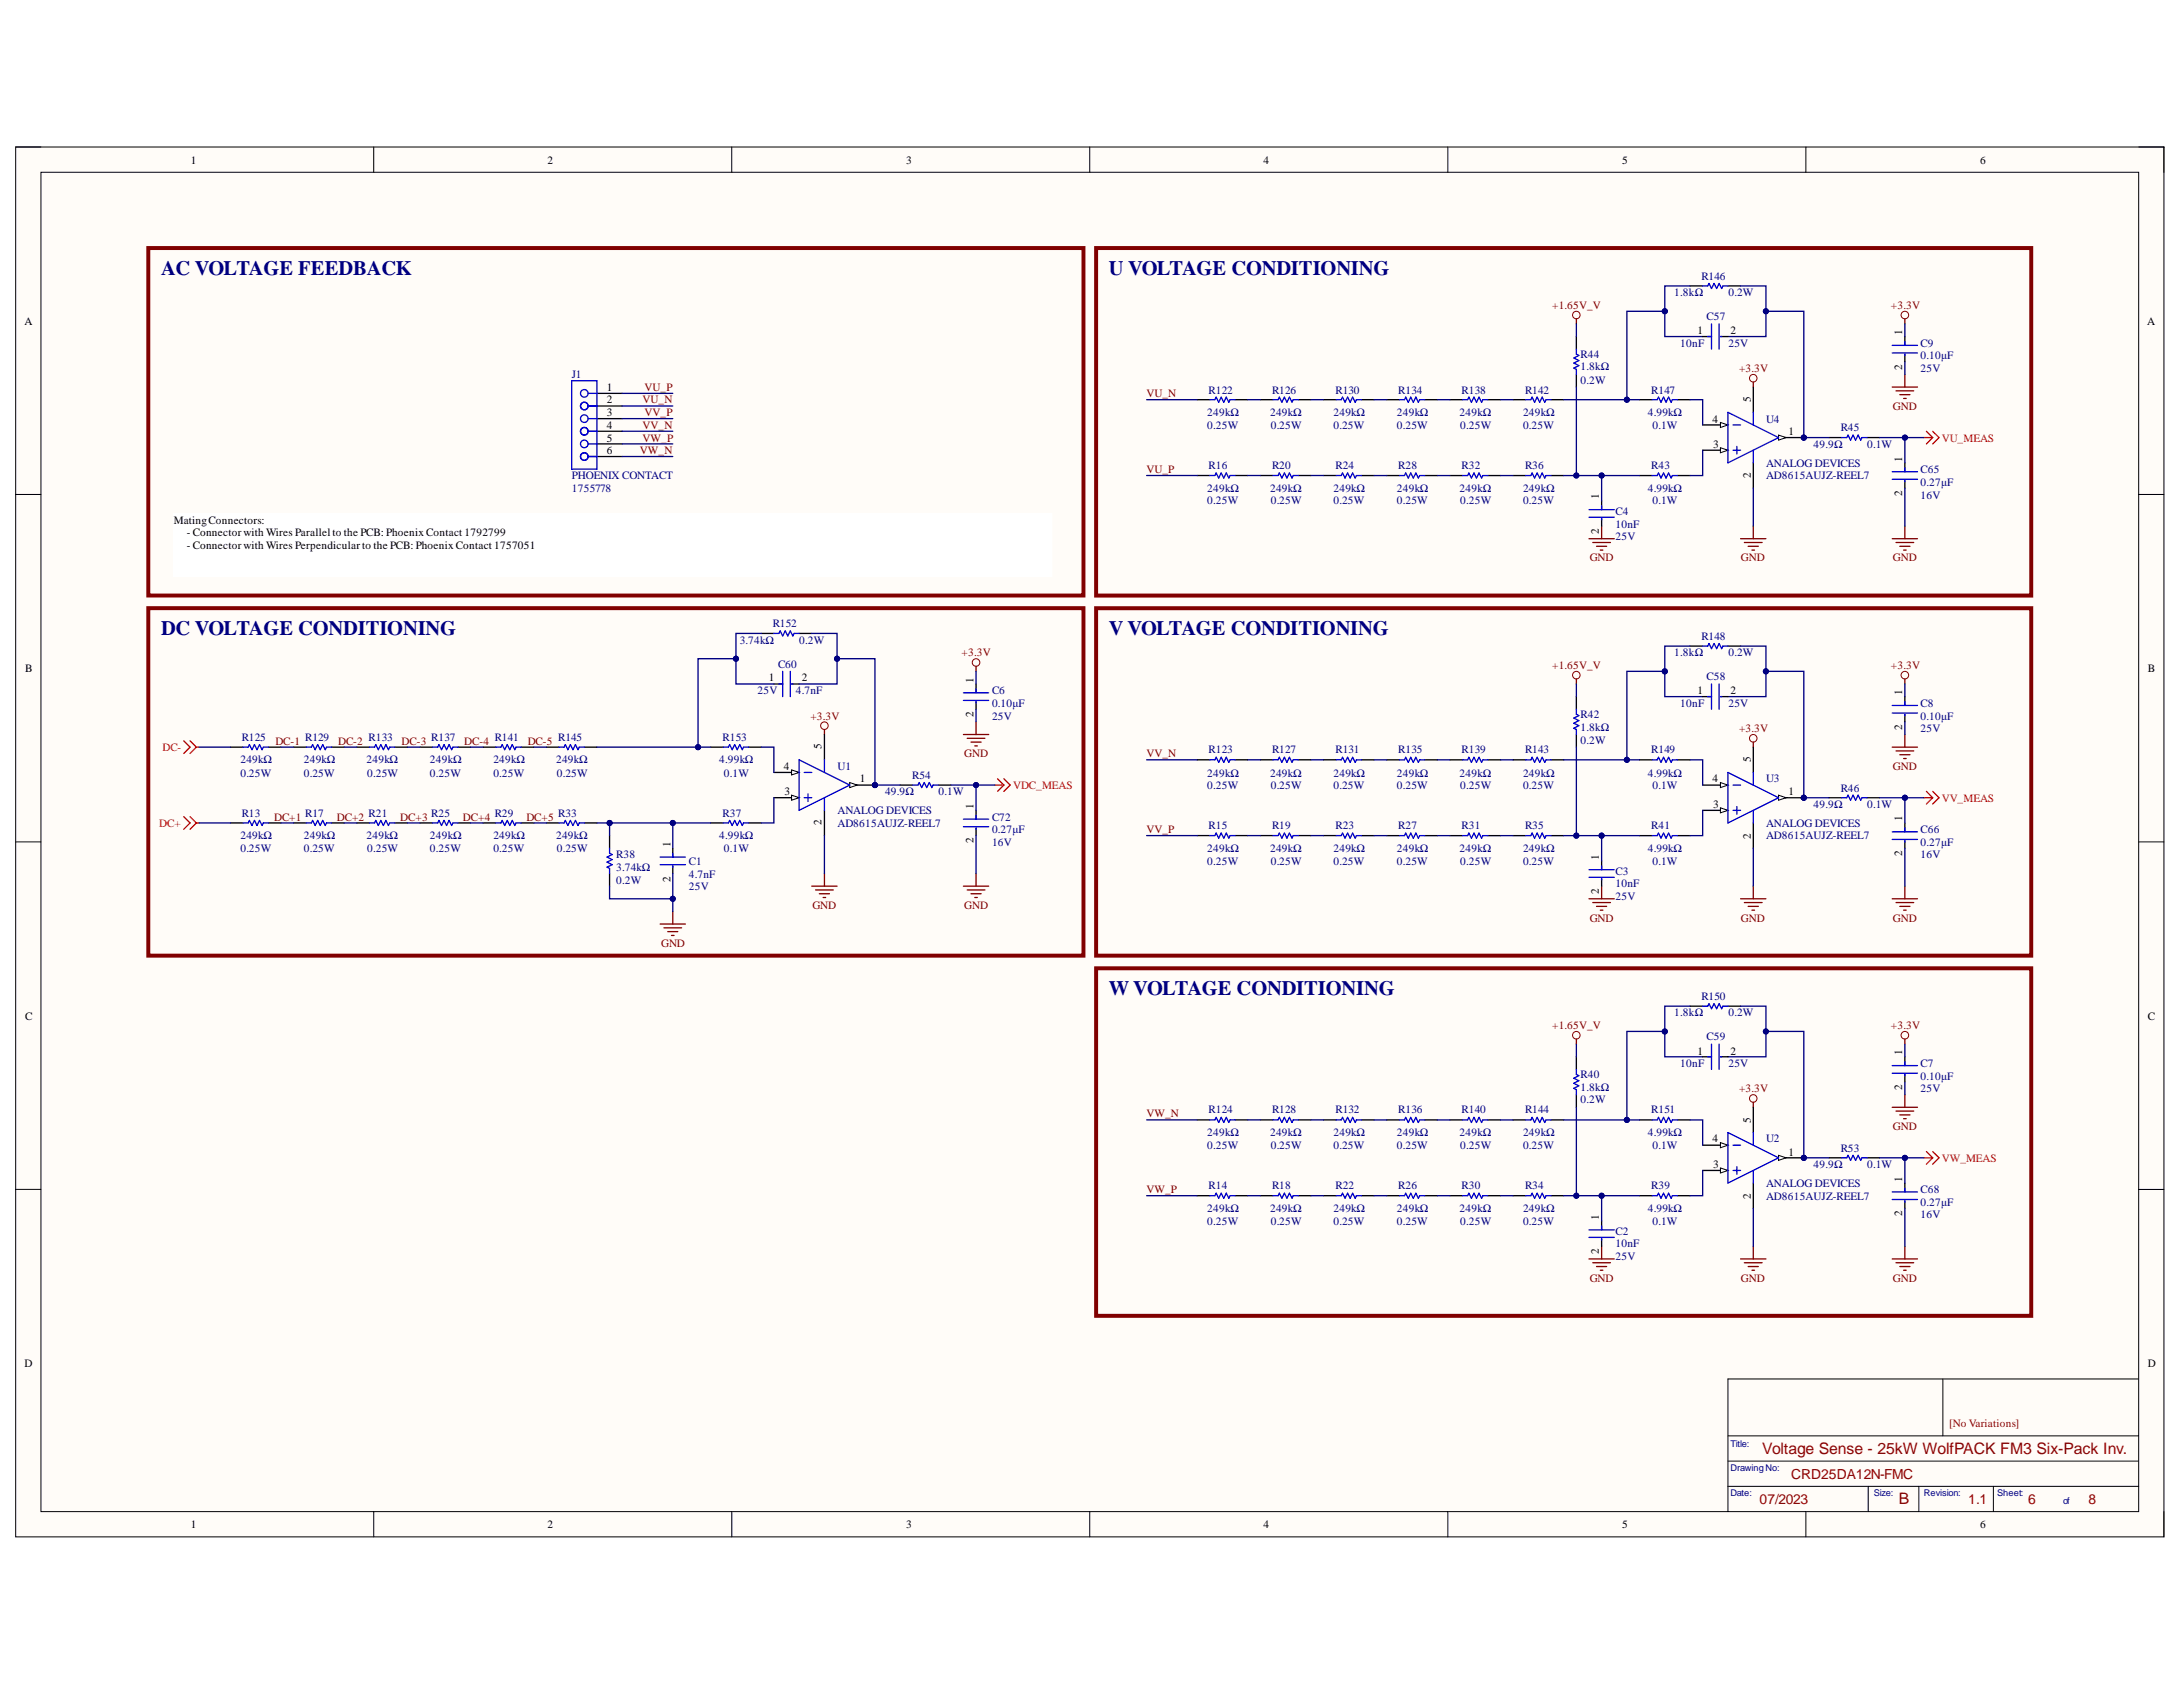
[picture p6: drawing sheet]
<svg xmlns="http://www.w3.org/2000/svg" width="279mm" height="216mm" viewBox="0 0 279 216" stroke-linecap="round" stroke-linejoin="round" font-family="sans-serif">
<defs><g id="words">
<g font-size="2.6" fill="#000080">
<text x="20.6" y="35.2">AC VOLTAGE FEEDBACK</text>
<text x="141.9" y="35.2">U VOLTAGE CONDITIONING</text>
<text x="20.6" y="81.3">DC VOLTAGE CONDITIONING</text>
<text x="141.9" y="81.3">V VOLTAGE CONDITIONING</text>
<text x="141.9" y="127.4">W VOLTAGE CONDITIONING</text>
</g>
<g font-size="2" fill="#980000">
<text x="225.5" y="186.1">Voltage Sense - 25kW WolfPACK FM3 Six-Pack Inv.</text>
<text x="243" y="192.5">B</text>
</g>
<g font-size="1.8" fill="#980000">
<text x="229.3" y="189.2">CRD25DA12N-FMC</text>
<text x="225.2" y="192.4">07/2023</text>
<text x="251.9" y="192.4">1.1</text>
<text x="259.6" y="192.4">6</text>
<text x="267.3" y="192.4">8</text>
</g>
<g font-size="1.4">
<text x="24.4" y="20.9">1</text>
<text x="70.1" y="20.9">2</text>
<text x="116" y="20.9">3</text>
<text x="161.7" y="20.9">4</text>
<text x="207.6" y="20.9">5</text>
<text x="253.4" y="20.9">6</text>
<text x="3.1" y="41.6">A</text>
<text x="274.8" y="41.6">A</text>
<text x="217.2" y="42.8">1</text>
<text x="221.5" y="42.8">2</text>
<text x="243.5" y="47.3" transform="rotate(-90 243.5 47.3)">2</text>
<text x="243.5" y="42.9" transform="rotate(-90 243.5 42.9)">1</text>
<text x="77.7" y="50">1</text>
<text x="77.7" y="51.6">2</text>
<text x="77.7" y="53.2">3</text>
<text x="224.1" y="51.5" transform="rotate(-90 224.1 51.5)">5</text>
<text x="77.7" y="54.8">4</text>
<text x="77.7" y="56.5">5</text>
<text x="77.7" y="58.1">6</text>
<text x="219.2" y="54.1">4</text>
<text x="219.3" y="57.3">3</text>
<text x="228.9" y="55.7">1</text>
<text x="243.5" y="59.1" transform="rotate(-90 243.5 59.1)">1</text>
<text x="204.7" y="63.9" transform="rotate(-90 204.7 63.9)">1</text>
<text x="224.1" y="61.2" transform="rotate(-90 224.1 61.2)">2</text>
<text x="243.5" y="63.5" transform="rotate(-90 243.5 63.5)">2</text>
<text x="22.2" y="67">MatingConnectors:</text>
<text x="23.9" y="68.6">- Connector with Wires Parallel to the PCB: Phoenix Contact 1792799</text>
<text x="23.9" y="70.2">- Connector with Wires Perpendicular to the PCB: Phoenix Contact 1757051</text>
<text x="204.7" y="68.3" transform="rotate(-90 204.7 68.3)">2</text>
<text x="3.2" y="86">B</text>
<text x="98.4" y="87.2">1</text>
<text x="102.6" y="87.2">2</text>
<text x="124.6" y="87.4" transform="rotate(-90 124.6 87.4)">1</text>
<text x="217.2" y="88.8">1</text>
<text x="221.5" y="88.8">2</text>
<text x="243.5" y="89" transform="rotate(-90 243.5 89)">1</text>
<text x="274.9" y="86">B</text>
<text x="105.2" y="95.9" transform="rotate(-90 105.2 95.9)">5</text>
<text x="124.6" y="91.8" transform="rotate(-90 124.6 91.8)">2</text>
<text x="243.5" y="93.4" transform="rotate(-90 243.5 93.4)">2</text>
<text x="100.3" y="98.5">4</text>
<text x="100.4" y="101.7">3</text>
<text x="110.1" y="100.1">1</text>
<text x="219.2" y="100.1">4</text>
<text x="224.1" y="97.5" transform="rotate(-90 224.1 97.5)">5</text>
<text x="228.9" y="101.7">1</text>
<text x="105.2" y="105.6" transform="rotate(-90 105.2 105.6)">2</text>
<text x="124.6" y="107.9" transform="rotate(-90 124.6 107.9)">2</text>
<text x="124.6" y="103.5" transform="rotate(-90 124.6 103.5)">1</text>
<text x="219.3" y="103.4">3</text>
<text x="224.1" y="107.3" transform="rotate(-90 224.1 107.3)">2</text>
<text x="243.5" y="105.1" transform="rotate(-90 243.5 105.1)">1</text>
<text x="85.8" y="112.8" transform="rotate(-90 85.8 112.8)">2</text>
<text x="85.8" y="108.4" transform="rotate(-90 85.8 108.4)">1</text>
<text x="204.7" y="110" transform="rotate(-90 204.7 110)">1</text>
<text x="243.5" y="109.5" transform="rotate(-90 243.5 109.5)">2</text>
<text x="204.7" y="114.4" transform="rotate(-90 204.7 114.4)">2</text>
<text x="3.2" y="130.5">C</text>
<text x="274.9" y="130.5">C</text>
<text x="217.2" y="135">1</text>
<text x="221.5" y="135">2</text>
<text x="243.5" y="135" transform="rotate(-90 243.5 135)">1</text>
<text x="224.1" y="143.7" transform="rotate(-90 224.1 143.7)">5</text>
<text x="243.5" y="139.4" transform="rotate(-90 243.5 139.4)">2</text>
<text x="219.2" y="146.2">4</text>
<text x="219.3" y="149.5">3</text>
<text x="228.9" y="147.9">1</text>
<text x="224.1" y="153.4" transform="rotate(-90 224.1 153.4)">2</text>
<text x="243.5" y="155.7" transform="rotate(-90 243.5 155.7)">2</text>
<text x="243.5" y="151.3" transform="rotate(-90 243.5 151.3)">1</text>
<text x="204.7" y="160.5" transform="rotate(-90 204.7 160.5)">2</text>
<text x="204.7" y="156.1" transform="rotate(-90 204.7 156.1)">1</text>
<text x="3.1" y="174.9">D</text>
<text x="274.9" y="174.9">D</text>
<text x="24.4" y="195.6">1</text>
<text x="70.1" y="195.6">2</text>
<text x="116" y="195.6">3</text>
<text x="161.7" y="195.6">4</text>
<text x="207.6" y="195.6">5</text>
<text x="253.4" y="195.6">6</text>
</g>
<g font-size="1.4" fill="#000080">
<text x="217.8" y="35.8">R146</text>
<text x="214.3" y="37.9">1.8kΩ</text>
<text x="218.4" y="41">C57</text>
<text x="221.2" y="37.9">0.2W</text>
<text x="202.3" y="47.4">1.8kΩ</text>
<text x="202.3" y="45.8">R44</text>
<text x="215.1" y="44.4">10nF</text>
<text x="221.2" y="44.4">25V</text>
<text x="245.8" y="47.6">25V</text>
<text x="245.8" y="46">0.10μF</text>
<text x="245.8" y="44.4">C9</text>
<text x="73.2" y="48.4">J1</text>
<text x="154.5" y="53.2">249kΩ</text>
<text x="154.7" y="50.4">R122</text>
<text x="162.6" y="53.2">249kΩ</text>
<text x="162.8" y="50.4">R126</text>
<text x="170.7" y="53.2">249kΩ</text>
<text x="170.9" y="50.4">R130</text>
<text x="178.8" y="53.2">249kΩ</text>
<text x="179" y="50.4">R134</text>
<text x="186.8" y="53.2">249kΩ</text>
<text x="187.1" y="50.4">R138</text>
<text x="194.9" y="53.2">249kΩ</text>
<text x="195.2" y="50.4">R142</text>
<text x="202.3" y="49.1">0.2W</text>
<text x="210.9" y="53.2">4.99kΩ</text>
<text x="211.3" y="50.4">R147</text>
<text x="154.5" y="54.8">0.25W</text>
<text x="162.6" y="54.8">0.25W</text>
<text x="170.7" y="54.8">0.25W</text>
<text x="178.8" y="54.8">0.25W</text>
<text x="186.9" y="54.8">0.25W</text>
<text x="194.9" y="54.8">0.25W</text>
<text x="211.5" y="54.8">0.1W</text>
<text x="226" y="59.7">ANALOG DEVICES</text>
<text x="226" y="54.1">U4</text>
<text x="232.1" y="57.3">49.9Ω</text>
<text x="235.6" y="55.2">R45</text>
<text x="239" y="57.3">0.1W</text>
<text x="73.2" y="61.3">PHOENIX CONTACT</text>
<text x="73.2" y="63">1755778</text>
<text x="154.5" y="63">249kΩ</text>
<text x="154.5" y="64.6">0.25W</text>
<text x="154.7" y="60.1">R16</text>
<text x="162.6" y="63">249kΩ</text>
<text x="162.6" y="64.6">0.25W</text>
<text x="162.8" y="60.1">R20</text>
<text x="170.7" y="63">249kΩ</text>
<text x="170.7" y="64.6">0.25W</text>
<text x="170.9" y="60.1">R24</text>
<text x="178.8" y="63">249kΩ</text>
<text x="178.8" y="64.6">0.25W</text>
<text x="179" y="60.1">R28</text>
<text x="186.8" y="63">249kΩ</text>
<text x="186.9" y="64.6">0.25W</text>
<text x="187.1" y="60.1">R32</text>
<text x="194.9" y="63">249kΩ</text>
<text x="194.9" y="64.6">0.25W</text>
<text x="195.2" y="60.1">R36</text>
<text x="206.8" y="65.9">C4</text>
<text x="210.9" y="63">4.99kΩ</text>
<text x="211.3" y="60.1">R43</text>
<text x="211.5" y="64.6">0.1W</text>
<text x="226" y="61.3">AD8615AUJZ-REEL7</text>
<text x="245.8" y="63.8">16V</text>
<text x="245.8" y="62.2">0.27μF</text>
<text x="245.8" y="60.5">C65</text>
<text x="206.8" y="67.5">10nF</text>
<text x="206.8" y="69.1">25V</text>
<text x="94.7" y="82.4">3.74kΩ</text>
<text x="98.9" y="80.3">R152</text>
<text x="102.3" y="82.4">0.2W</text>
<text x="214.3" y="84">1.8kΩ</text>
<text x="217.8" y="81.9">R148</text>
<text x="221.2" y="84">0.2W</text>
<text x="97" y="88.8">25V</text>
<text x="99.6" y="85.4">C60</text>
<text x="101.9" y="88.8">4.7nF</text>
<text x="127" y="88.8">C6</text>
<text x="218.4" y="87">C58</text>
<text x="30.9" y="94.8">R125</text>
<text x="39.1" y="94.8">R129</text>
<text x="47.2" y="94.8">R133</text>
<text x="55.2" y="94.8">R137</text>
<text x="63.3" y="94.8">R141</text>
<text x="71.4" y="94.8">R145</text>
<text x="92.5" y="94.8">R153</text>
<text x="127" y="92.1">25V</text>
<text x="127" y="90.4">0.10μF</text>
<text x="202.3" y="93.5">1.8kΩ</text>
<text x="202.3" y="95.2">0.2W</text>
<text x="202.3" y="91.9">R42</text>
<text x="215.1" y="90.4">10nF</text>
<text x="221.2" y="90.4">25V</text>
<text x="245.8" y="93.7">25V</text>
<text x="245.8" y="92.1">0.10μF</text>
<text x="245.8" y="90.4">C8</text>
<text x="30.8" y="97.7">249kΩ</text>
<text x="30.8" y="99.4">0.25W</text>
<text x="38.9" y="97.7">249kΩ</text>
<text x="38.9" y="99.4">0.25W</text>
<text x="46.9" y="97.7">249kΩ</text>
<text x="47" y="99.4">0.25W</text>
<text x="55" y="97.7">249kΩ</text>
<text x="55" y="99.4">0.25W</text>
<text x="63.1" y="97.7">249kΩ</text>
<text x="63.1" y="99.4">0.25W</text>
<text x="71.2" y="97.7">249kΩ</text>
<text x="71.3" y="99.4">0.25W</text>
<text x="92.1" y="97.7">4.99kΩ</text>
<text x="92.6" y="99.4">0.1W</text>
<text x="107.2" y="98.5">U1</text>
<text x="113.3" y="101.7">49.9Ω</text>
<text x="116.7" y="99.6">R54</text>
<text x="120.1" y="101.7">0.1W</text>
<text x="154.5" y="99.4">249kΩ</text>
<text x="154.5" y="101">0.25W</text>
<text x="154.7" y="96.4">R123</text>
<text x="162.6" y="99.4">249kΩ</text>
<text x="162.6" y="101">0.25W</text>
<text x="162.8" y="96.4">R127</text>
<text x="170.7" y="99.4">249kΩ</text>
<text x="170.7" y="101">0.25W</text>
<text x="170.9" y="96.4">R131</text>
<text x="178.8" y="99.4">249kΩ</text>
<text x="178.8" y="101">0.25W</text>
<text x="179" y="96.4">R135</text>
<text x="186.8" y="99.4">249kΩ</text>
<text x="186.9" y="101">0.25W</text>
<text x="187.1" y="96.4">R139</text>
<text x="194.9" y="99.4">249kΩ</text>
<text x="194.9" y="101">0.25W</text>
<text x="195.2" y="96.4">R143</text>
<text x="210.9" y="99.4">4.99kΩ</text>
<text x="211.3" y="96.4">R149</text>
<text x="211.5" y="101">0.1W</text>
<text x="226" y="100.1">U3</text>
<text x="235.6" y="101.3">R46</text>
<text x="30.8" y="107.4">249kΩ</text>
<text x="30.9" y="104.5">R13</text>
<text x="38.9" y="107.4">249kΩ</text>
<text x="39.1" y="104.5">R17</text>
<text x="46.9" y="107.4">249kΩ</text>
<text x="47.2" y="104.5">R21</text>
<text x="55" y="107.4">249kΩ</text>
<text x="55.2" y="104.5">R25</text>
<text x="63.1" y="107.4">249kΩ</text>
<text x="63.3" y="104.5">R29</text>
<text x="71.2" y="107.4">249kΩ</text>
<text x="71.4" y="104.5">R33</text>
<text x="92.1" y="107.4">4.99kΩ</text>
<text x="92.5" y="104.5">R37</text>
<text x="107.2" y="104.2">ANALOG DEVICES</text>
<text x="107.2" y="105.8">AD8615AUJZ-REEL7</text>
<text x="127" y="106.6">0.27μF</text>
<text x="127" y="105">C72</text>
<text x="154.7" y="106.1">R15</text>
<text x="162.8" y="106.1">R19</text>
<text x="170.9" y="106.1">R23</text>
<text x="179" y="106.1">R27</text>
<text x="187.1" y="106.1">R31</text>
<text x="195.2" y="106.1">R35</text>
<text x="211.3" y="106.1">R41</text>
<text x="226" y="105.8">ANALOG DEVICES</text>
<text x="226" y="107.4">AD8615AUJZ-REEL7</text>
<text x="232.1" y="103.4">49.9Ω</text>
<text x="239" y="103.4">0.1W</text>
<text x="245.8" y="106.6">C66</text>
<text x="30.8" y="109">0.25W</text>
<text x="38.9" y="109">0.25W</text>
<text x="47" y="109">0.25W</text>
<text x="55" y="109">0.25W</text>
<text x="63.1" y="109">0.25W</text>
<text x="71.3" y="109">0.25W</text>
<text x="78.9" y="113.1">0.2W</text>
<text x="78.9" y="111.5">3.74kΩ</text>
<text x="78.9" y="109.9">R38</text>
<text x="88.2" y="113.9">25V</text>
<text x="88.2" y="112.3">4.7nF</text>
<text x="88.2" y="110.7">C1</text>
<text x="92.6" y="109">0.1W</text>
<text x="127" y="108.3">16V</text>
<text x="154.5" y="109">249kΩ</text>
<text x="154.5" y="110.7">0.25W</text>
<text x="162.6" y="109">249kΩ</text>
<text x="162.6" y="110.7">0.25W</text>
<text x="170.7" y="109">249kΩ</text>
<text x="170.7" y="110.7">0.25W</text>
<text x="178.8" y="109">249kΩ</text>
<text x="178.8" y="110.7">0.25W</text>
<text x="186.8" y="109">249kΩ</text>
<text x="186.9" y="110.7">0.25W</text>
<text x="194.9" y="109">249kΩ</text>
<text x="194.9" y="110.7">0.25W</text>
<text x="206.8" y="113.6">10nF</text>
<text x="206.8" y="112">C3</text>
<text x="210.9" y="109">4.99kΩ</text>
<text x="211.5" y="110.7">0.1W</text>
<text x="245.8" y="109.9">16V</text>
<text x="245.8" y="108.3">0.27μF</text>
<text x="206.8" y="115.2">25V</text>
<text x="214.3" y="130.1">1.8kΩ</text>
<text x="217.8" y="127.9">R150</text>
<text x="221.2" y="130.1">0.2W</text>
<text x="215.1" y="136.6">10nF</text>
<text x="218.4" y="133.1">C59</text>
<text x="221.2" y="136.6">25V</text>
<text x="245.8" y="136.6">C7</text>
<text x="154.7" y="142.5">R124</text>
<text x="162.8" y="142.5">R128</text>
<text x="170.9" y="142.5">R132</text>
<text x="179" y="142.5">R136</text>
<text x="187.1" y="142.5">R140</text>
<text x="195.2" y="142.5">R144</text>
<text x="202.3" y="139.6">1.8kΩ</text>
<text x="202.3" y="141.2">0.2W</text>
<text x="202.3" y="138">R40</text>
<text x="211.3" y="142.5">R151</text>
<text x="245.8" y="139.8">25V</text>
<text x="245.8" y="138.2">0.10μF</text>
<text x="154.5" y="145.4">249kΩ</text>
<text x="154.5" y="147">0.25W</text>
<text x="162.6" y="145.4">249kΩ</text>
<text x="162.6" y="147">0.25W</text>
<text x="170.7" y="145.4">249kΩ</text>
<text x="170.7" y="147">0.25W</text>
<text x="178.8" y="145.4">249kΩ</text>
<text x="178.8" y="147">0.25W</text>
<text x="186.8" y="145.4">249kΩ</text>
<text x="186.9" y="147">0.25W</text>
<text x="194.9" y="145.4">249kΩ</text>
<text x="194.9" y="147">0.25W</text>
<text x="210.9" y="145.4">4.99kΩ</text>
<text x="211.5" y="147">0.1W</text>
<text x="226" y="146.2">U2</text>
<text x="232.1" y="149.5">49.9Ω</text>
<text x="235.6" y="147.4">R53</text>
<text x="239" y="149.5">0.1W</text>
<text x="154.5" y="155.2">249kΩ</text>
<text x="154.7" y="152.2">R14</text>
<text x="162.6" y="155.2">249kΩ</text>
<text x="162.8" y="152.2">R18</text>
<text x="170.7" y="155.2">249kΩ</text>
<text x="170.9" y="152.2">R22</text>
<text x="178.8" y="155.2">249kΩ</text>
<text x="179" y="152.2">R26</text>
<text x="186.8" y="155.2">249kΩ</text>
<text x="187.1" y="152.2">R30</text>
<text x="194.9" y="155.2">249kΩ</text>
<text x="195.2" y="152.2">R34</text>
<text x="210.9" y="155.2">4.99kΩ</text>
<text x="211.3" y="152.2">R39</text>
<text x="226" y="151.9">ANALOG DEVICES</text>
<text x="226" y="153.6">AD8615AUJZ-REEL7</text>
<text x="245.8" y="155.9">16V</text>
<text x="245.8" y="154.3">0.27μF</text>
<text x="245.8" y="152.7">C68</text>
<text x="154.5" y="156.8">0.25W</text>
<text x="162.6" y="156.8">0.25W</text>
<text x="170.7" y="156.8">0.25W</text>
<text x="178.8" y="156.8">0.25W</text>
<text x="186.9" y="156.8">0.25W</text>
<text x="194.9" y="156.8">0.25W</text>
<text x="206.8" y="159.6">10nF</text>
<text x="206.8" y="161.2">25V</text>
<text x="206.8" y="158">C2</text>
<text x="211.5" y="156.8">0.1W</text>
</g>
<g font-size="1.4" fill="#800000">
<text x="198.7" y="39.5">+1.65V_V</text>
<text x="242" y="39.5">+3.3V</text>
<text x="222.6" y="47.6">+3.3V</text>
<text x="82.2" y="51.6">VU_N</text>
<text x="82.5" y="50">VU_P</text>
<text x="82.5" y="53.2">VV_P</text>
<text x="146.7" y="50.9">VU_N</text>
<text x="242.3" y="52.5">GND</text>
<text x="81.9" y="58.1">VW_N</text>
<text x="82.2" y="54.8">VV_N</text>
<text x="82.2" y="56.5">VW_P</text>
<text x="146.7" y="60.5">VU_P</text>
<text x="203.5" y="71.8">GND</text>
<text x="222.8" y="71.8">GND</text>
<text x="242.3" y="71.8">GND</text>
<text x="123.1" y="84">+3.3V</text>
<text x="198.7" y="85.6">+1.65V_V</text>
<text x="242" y="85.6">+3.3V</text>
<text x="35.2" y="95.3">DC-1</text>
<text x="43.3" y="95.3">DC-2</text>
<text x="51.4" y="95.3">DC-3</text>
<text x="59.4" y="95.3">DC-4</text>
<text x="67.5" y="95.3">DC-5</text>
<text x="103.7" y="92.1">+3.3V</text>
<text x="222.6" y="93.7">+3.3V</text>
<text x="123.4" y="96.9">GND</text>
<text x="146.7" y="96.9">VV_N</text>
<text x="242.3" y="98.5">GND</text>
<text x="35.1" y="105">DC+1</text>
<text x="43.1" y="105">DC+2</text>
<text x="51.2" y="105">DC+3</text>
<text x="59.3" y="105">DC+4</text>
<text x="67.4" y="105">DC+5</text>
<text x="146.7" y="106.6">VV_P</text>
<text x="104" y="116.4">GND</text>
<text x="123.4" y="116.4">GND</text>
<text x="203.5" y="118">GND</text>
<text x="222.8" y="118">GND</text>
<text x="242.3" y="118">GND</text>
<text x="84.6" y="121.2">GND</text>
<text x="198.7" y="131.7">+1.65V_V</text>
<text x="242" y="131.7">+3.3V</text>
<text x="146.7" y="143">VW_N</text>
<text x="222.6" y="139.8">+3.3V</text>
<text x="242.3" y="144.6">GND</text>
<text x="146.7" y="152.7">VW_P</text>
<text x="203.5" y="164">GND</text>
<text x="222.8" y="164">GND</text>
<text x="242.3" y="164">GND</text>
</g>
<g font-size="1.4" fill="#f00">
<text x="248.5" y="56.5">VU_MEAS</text>
<text x="20.8" y="96.1">DC-</text>
<text x="129.7" y="101">VDC_MEAS</text>
<text x="20.4" y="105.8">DC+</text>
<text x="248.5" y="102.6">VV_MEAS</text>
<text x="248.5" y="148.7">VW_MEAS</text>
</g>
<text font-size="1.4" fill="#980000" x="249.5" y="182.6">[No Variations]</text>
<g font-size="1.2" fill="#000080">
<text x="221.5" y="185.2">Title:</text>
<text x="221.5" y="191.4">Date:</text>
<text x="221.5" y="188.2">DrawingNo:</text>
<text x="239.8" y="191.4">Size:</text>
<text x="246.2" y="191.4">Revision:</text>
<text x="255.6" y="191.4">Sheet:</text>
<text x="264.1" y="192.4">of</text>
</g>
</g></defs>
<path d="M2 18.8h275v177.9h-275z" fill-rule="evenodd" fill="#fffcf8"/>
<path d="M2 18.8h275v177.9h-275z" fill="none" stroke="#000" stroke-width=".13"/>
<path d="M5.2 22h268.5v171.5h-268.5z" fill-rule="evenodd" fill="#fffcf8"/>
<g fill="none" stroke="#000" stroke-width=".13">
<path d="M2 18.8h3.2M47.8 18.8v3.2M93.7 18.8v3.2M139.5 18.8v3.2M185.3 18.8v3.2M231.1 18.8v3.2M273.7 18.8h3.3v3.2M5.2 22h268.5v171.5h-268.5zM2 63.3h3.2M273.7 63.3h3.3M2 107.7h3.2M273.7 107.7h3.3"/>
<path d="M2 152.2h3.2M273.7 152.2h3.3M248.7 176.5v7.3M273.7 176.5h-52.5v17M47.8 193.5v3.2M93.7 193.5v3.2M139.5 193.5v3.2M185.3 193.5v3.2M221.2 190.2h52.5M221.2 187h52.5M221.2 183.8h52.5M231.1 193.5v3.2"/>
<path d="M239.1 190.2v3.3M245.6 190.2v3.3M255.1 190.2v3.3M277 193.5v3.2"/>
</g>
<g fill="none" stroke="#000" stroke-width=".17">
<path d="M216.3 36.6h1.6M221.2 36.6h1.6M76.4 50.3h3.2M76.4 52h3.2M76.4 53.6h3.2M76.4 55.2h3.2M76.4 56.8h3.2M76.4 58.4h3.2M161.3 51.2h1.6M166.2 51.2h1.6M169.4 51.2h1.6M174.3 51.2h1.6"/>
<path d="M177.5 51.2h1.6M182.3 51.2h1.7M185.6 51.2h1.6M190.4 51.2h1.6M201.8 43.1v1.6M201.8 47.9v1.6M209.8 51.2h1.7M214.7 51.2h1.6M234.1 56h1.6M239 56h1.6M243.8 43.1v1.1M243.8 45.3v1"/>
<path d="M243.8 59.2v1.2M153.2 60.9h1.6M158.1 60.9h1.6M161.3 60.9h1.6M166.2 60.9h1.6M169.4 60.9h1.6M174.3 60.9h1.6M177.5 60.9h1.6M182.3 60.9h1.7M185.6 60.9h1.6M190.4 60.9h1.6M209.8 60.9h1.7"/>
<path d="M214.7 60.9h1.6M243.8 61.5v1M29.5 95.6h1.6M34.4 95.6h1.6M37.6 95.6h1.6M42.4 95.6h1.7M45.7 95.6h1.6M50.5 95.6h1.6M53.8 95.6h1.6M58.6 95.6h1.6M61.8 95.6h1.7M66.7 95.6h1.6"/>
<path d="M91 95.6h1.6M95.8 95.6h1.6M97.4 81.1h1.6M102.3 81.1h1.6M124.9 87.5v1.2M124.9 89.8v1M153.2 97.2h1.6M158.1 97.2h1.6M161.3 97.2h1.6M166.2 97.2h1.6M169.4 97.2h1.6M174.3 97.2h1.6"/>
<path d="M177.5 97.2h1.6M182.3 97.2h1.7M185.6 97.2h1.6M190.4 97.2h1.6M201.8 89.2v1.6M201.8 94v1.6M209.8 97.2h1.7M214.7 97.2h1.6M216.3 82.7h1.6M221.2 82.7h1.6M243.8 89.2v1.1M243.8 91.4v1"/>
<path d="M29.5 105.3h1.6M34.4 105.3h1.6M37.6 105.3h1.6M42.4 105.3h1.7M45.7 105.3h1.6M50.5 105.3h1.6M53.8 105.3h1.6M58.6 105.3h1.6M61.8 105.3h1.7M66.7 105.3h1.6M78 106.9v1.7M78 111.8v1.6"/>
<path d="M91 105.3h1.6M95.8 105.3h1.6M115.2 100.5h1.6M120.1 100.5h1.6M124.9 103.7v1.1M124.9 106v.9M153.2 106.9h1.6M158.1 106.9h1.6M161.3 106.9h1.6M166.2 106.9h1.6M169.4 106.9h1.6M174.3 106.9h1.6"/>
<path d="M177.5 106.9h1.6M182.3 106.9h1.7M185.6 106.9h1.6M190.4 106.9h1.6M209.8 106.9h1.7M214.7 106.9h1.6M234.1 102.1h1.6M239 102.1h1.6M243.8 105.3v1.2M243.8 107.6v1M201.8 135.2v1.7M216.3 128.8h1.6"/>
<path d="M221.2 128.8h1.6M243.8 135.2v1.2M243.8 137.5v1M153.2 143.3h1.6M153.2 153h1.6M158.1 143.3h1.6M158.1 153h1.6M161.3 143.3h1.6M161.3 153h1.6M166.2 143.3h1.6M166.2 153h1.6M169.4 143.3h1.6"/>
<path d="M169.4 153h1.6M174.3 143.3h1.6M174.3 153h1.6M177.5 143.3h1.6M177.5 153h1.6M182.3 143.3h1.7M182.3 153h1.7M185.6 143.3h1.6M185.6 153h1.6M190.4 143.3h1.6M190.4 153h1.6M201.8 140.1v1.6"/>
<path d="M209.8 143.3h1.7M209.8 153h1.7M214.7 143.3h1.6M214.7 153h1.6M234.1 148.2h1.6M239 148.2h1.6M243.8 151.4v1.1M243.8 153.7v.9"/>
</g>
<g fill="none" stroke="#00f" stroke-width=".17">
<path d="M217.9 36.6h.7l.1-.3 .4 .6 .3-.6 .3 .6 .3-.6 .4 .6 .1-.3h.7M73.2 48.7h3.2v11.3h-3.2zM75.3 50.3h1.1M75.3 52h1.1M75.3 53.6h1.1M75.3 55.2h1.1M75.3 56.8h1.1M75.3 58.4h1.1M162.9 51.2h.7l.1-.4 .4 .7 .3-.7 .3 .7 .3-.7 .4 .7 .1-.3h.7M172.5 50.8l-.4 .7-.3-.7-.1 .4h-.7M172.5 50.8l.3 .7 .3-.7 .3 .7 .2-.3h.7M179.1 51.2h.7l.1-.4 .3 .7 .4-.7 .3 .7 .3-.7 .3 .7 .2-.3h.6"/>
<path d="M187.2 51.2h.6l.2-.4 .3 .7 .4-.7 .3 .7 .3-.7 .3 .7 .2-.3h.6M201.8 44.7v.6l.3 .2-.7 .3 .7 .3-.7 .4 .7 .3-.7 .3 .4 .2v.6M211.5 51.2h.6l.2-.4 .3 .7 .3-.7 .3 .7 .4-.7 .3 .7 .1-.3h.7M235.7 56h.7l.1-.3 .3 .6 .4-.6 .3 .6 .3-.6 .3 .6 .2-.3h.7M242.2 44.2h3.2M242.2 45.2h3.2M243.8 43.7v.5M243.8 45.3v.2M243.8 59.9v.5M154.8 60.9h.7l.2-.4 .3 .7 .3-.7 .3 .7 .3-.7 .4 .7 .1-.3h.7M162.9 60.9h.7l.1-.4 .4 .7 .3-.7 .3 .7 .3-.7 .4 .7 .1-.3h.7M171 60.9h.7l.1-.4 .3 .7 .4-.7 .3 .7 .3-.7 .3 .7 .2-.3h.7"/>
<path d="M179.1 60.9h.7l.1-.4 .3 .7 .4-.7 .3 .7 .3-.7 .3 .7 .2-.3h.6M187.2 60.9h.6l.2-.4 .3 .7 .4-.7 .3 .7 .3-.7 .3 .7 .2-.3h.6M211.5 60.9h.6l.2-.4 .3 .7 .3-.7 .3 .7 .4-.7 .3 .7 .1-.3h.7M242.2 60.4h3.2M242.2 61.3h3.2M243.8 61.5v.2M31.1 95.6h.7l.1-.3 .3 .6 .4-.6 .3 .6 .3-.6 .3 .6 .2-.3h.7M39.2 95.6h.7l.1-.3 .3 .6 .4-.6 .3 .6 .3-.6 .3 .6 .2-.3h.6M47.3 95.6h.6l.2-.3 .3 .6 .3-.6 .4 .6 .3-.6 .3 .6 .2-.3h.6M55.4 95.6h.6l.2-.3 .3 .6 .3-.6 .4 .6 .3-.6 .3 .6 .2-.3h.6M63.5 95.6h.6l.2-.3 .3 .6 .3-.6 .3 .6 .4-.6 .3 .6 .2-.3h.6M92.6 95.6h.6l.2-.3 .3 .6 .3-.6 .4 .6 .3-.6 .3 .6 .2-.3h.6"/>
<path d="M99 81.1h.7l.2-.4 .3 .7 .3-.7 .3 .7 .3-.7 .4 .7 .1-.3h.7M123.3 88.7h3.2M123.3 89.6h3.2M124.9 88.2v.5M124.9 89.8v.2M154.8 97.2h.7l.2-.3 .3 .7 .3-.7 .3 .7 .3-.7 .4 .7 .1-.4h.7M162.9 97.2h.7l.1-.3 .4 .7 .3-.7 .3 .7 .3-.7 .4 .7 .1-.4h.7M171 97.2h.7l.1-.3 .3 .7 .4-.7 .3 .7 .3-.7 .3 .7 .2-.4h.7M179.1 97.2h.7l.1-.3 .3 .7 .4-.7 .3 .7 .3-.7 .3 .7 .2-.4h.6M187.2 97.2h.6l.2-.3 .3 .7 .4-.7 .3 .7 .3-.7 .3 .7 .2-.4h.6M201.8 90.8v.6l.3 .2-.7 .3 .7 .3-.7 .4 .7 .3-.7 .3 .4 .2v.6M211.5 97.2h.6l.2-.3 .3 .7 .3-.7 .3 .7 .4-.7 .3 .7 .1-.4h.7"/>
<path d="M217.9 82.7h.7l.1-.3 .4 .6 .3-.6 .3 .6 .3-.6 .4 .6 .1-.3h.7M242.2 90.3h3.2M242.2 91.3h3.2M243.8 89.8v.5M243.8 91.4v.2M31.1 105.3h.7l.1-.3 .3 .6 .4-.6 .3 .6 .3-.6 .3 .6 .2-.3h.7M39.2 105.3h.7l.1-.3 .3 .6 .4-.6 .3 .6 .3-.6 .3 .6 .2-.3h.6M47.3 105.3h.6l.2-.3 .3 .6 .3-.6 .4 .6 .3-.6 .3 .6 .2-.3h.6M55.4 105.3h.6l.2-.3 .3 .6 .3-.6 .4 .6 .3-.6 .3 .6 .2-.3h.6M63.5 105.3h.6l.2-.3 .3 .6 .3-.6 .3 .6 .4-.6 .3 .6 .2-.3h.6M78 108.6v.6l.3 .2-.6 .3 .6 .3-.6 .3 .6 .4-.6 .3 .3 .1v.7M92.6 105.3h.6l.2-.3 .3 .6 .3-.6 .4 .6 .3-.6 .3 .6 .2-.3h.6"/>
<path d="M116.8 100.5h.7l.1-.4 .4 .7 .3-.7 .3 .7 .3-.7 .4 .7 .1-.3h.7M123.3 104.8h3.2M123.3 105.8h3.2M124.9 104.4v.4M124.9 106v.1M154.8 106.9h.7l.2-.3 .3 .7 .3-.7 .3 .7 .3-.7 .4 .7 .1-.4h.7M162.9 106.9h.7l.1-.3 .4 .7 .3-.7 .3 .7 .3-.7 .4 .7 .1-.4h.7M171 106.9h.7l.1-.3 .3 .7 .4-.7 .3 .7 .3-.7 .3 .7 .2-.4h.7M179.1 106.9h.7l.1-.3 .3 .7 .4-.7 .3 .7 .3-.7 .3 .7 .2-.4h.6M187.2 106.9h.6l.2-.3 .3 .7 .4-.7 .3 .7 .3-.7 .3 .7 .2-.4h.6M211.5 106.9h.6l.2-.3 .3 .7 .3-.7 .3 .7 .4-.7 .3 .7 .1-.4h.7M235.7 102.1h.7l.1-.3 .3 .6 .4-.6 .3 .6 .3-.6 .3 .6 .2-.3h.7"/>
<path d="M242.2 106.5h3.2M242.2 107.4h3.2M243.8 106v.5M243.8 107.6v.1M201.8 136.9v.6l.3 .2-.7 .3 .7 .3-.7 .3 .7 .4-.7 .3 .4 .1v.7M217.9 128.8h.7l.1-.3 .4 .6 .3-.6 .3 .6 .3-.6 .4 .6 .1-.3h.7M242.2 136.4h3.2M242.2 137.3h3.2M243.8 135.9v.5M243.8 137.5v.2M154.8 143.3h.7l.2-.3 .3 .6 .3-.6 .3 .6 .3-.6 .4 .6 .1-.3h.7M154.8 153h.7l.2-.3 .3 .6 .3-.6 .3 .6 .3-.6 .4 .6 .1-.3h.7"/>
<path d="M162.9 143.3h.7l.1-.3 .4 .6 .3-.6 .3 .6 .3-.6 .4 .6 .1-.3h.7M162.9 153h.7l.1-.3 .4 .6 .3-.6 .3 .6 .3-.6 .4 .6 .1-.3h.7M171 143.3h.7l.1-.3 .3 .6 .4-.6 .3 .7 .3-.7 .3 .7 .2-.4h.7M172.5 152.7l-.4 .6-.3-.6-.1 .3h-.7M172.5 152.7l.3 .7 .3-.7 .3 .7 .2-.4h.7M179.1 143.3h.7l.1-.3 .3 .7 .4-.7 .3 .7 .3-.7 .3 .7 .2-.4h.6M179.1 153h.7l.1-.3 .3 .7 .4-.7 .3 .7 .3-.7 .3 .7 .2-.4h.6M187.2 143.3h.6l.2-.3 .3 .7 .4-.7 .3 .7 .3-.7 .3 .7 .2-.4h.6M187.2 153h.6l.2-.3 .3 .7 .4-.7 .3 .7 .3-.7 .3 .7 .2-.4h.6M211.5 143.3h.6l.2-.3 .3 .7 .3-.7 .3 .7 .4-.7 .3 .7 .1-.4h.7M211.5 153h.6l.2-.3 .3 .7 .3-.7 .3 .7 .4-.7 .3 .7 .1-.4h.7M235.7 148.2h.7l.1-.3 .3 .6 .4-.6 .3 .6 .3-.6 .3 .6 .2-.3h.7"/>
<path d="M242.2 152.5h3.2M242.2 153.5h3.2M243.8 152.1v.4M243.8 153.7v.1"/>
<circle cx="74.8" cy="58.4" r=".49"/>
<circle cx="74.8" cy="50.3" r=".49"/>
<circle cx="74.8" cy="53.6" r=".49"/>
<circle cx="74.8" cy="55.2" r=".49"/>
<circle cx="74.8" cy="52" r=".49"/>
<circle cx="74.8" cy="56.8" r=".49"/>
</g>
<g fill="none" stroke="#800000" stroke-width=".13">
<circle cx="201.8" cy="40.3" r=".48"/>
<circle cx="224.4" cy="48.4" r=".48"/>
<circle cx="243.8" cy="40.3" r=".48"/>
<circle cx="105.5" cy="92.9" r=".49"/>
<circle cx="124.9" cy="84.8" r=".48"/>
<circle cx="201.8" cy="86.4" r=".48"/>
<circle cx="224.4" cy="94.5" r=".48"/>
<circle cx="243.8" cy="86.4" r=".49"/>
<circle cx="201.8" cy="132.5" r=".48"/>
<circle cx="243.8" cy="132.5" r=".49"/>
<circle cx="224.4" cy="140.6" r=".48"/>
</g>
<g fill="none" stroke="#800000" stroke-width=".17">
<path d="M201.8 40.8v.7M224.4 48.9v.6M242.2 49.5h3.2M242.7 50h2.2M243.2 50.5h1.3M243.6 51h.4M243.8 40.8v.7M243.8 47.9v1.6M203.4 68.9h3.2M203.9 69.4h2.2M204.3 69.9h1.3M204.8 70.4h.3"/>
<path d="M205 67.3v1.6M222.8 68.9h3.2M223.3 69.4h2.2M223.7 69.9h1.3M224.2 70.4h.4M224.4 67.3v1.6M242.2 68.9h3.2M242.7 69.4h2.2M243.2 69.9h1.3M243.6 70.4h.4M243.8 67.3v1.6M105.5 93.4v.6"/>
<path d="M123.3 94h3.2M123.8 94.5h2.3M124.3 95h1.3M124.8 95.5h.3M124.9 85.3v.6M124.9 92.4v1.6M201.8 86.9v.6M224.4 95v.6M242.2 95.6h3.2M242.7 96.1h2.2M243.2 96.6h1.3M243.6 97.1h.4"/>
<path d="M243.8 86.9v.6M243.8 94v1.6M84.5 118.3h3.2M85 118.7h2.2M85.5 119.2h1.3M85.9 119.7h.4M86.1 116.6v1.7M103.9 113.4h3.2M104.4 113.9h2.2M104.9 114.4h1.3M105.4 114.9h.3M105.5 111.8v1.6"/>
<path d="M123.3 113.4h3.2M123.8 113.9h2.3M124.3 114.4h1.3M124.8 114.9h.3M124.9 111.8v1.6M203.4 115h3.2M203.9 115.5h2.2M204.3 116h1.3M204.8 116.5h.3M205 113.4v1.6M222.8 115h3.2M223.3 115.5h2.2"/>
<path d="M223.7 116h1.3M224.2 116.5h.4M224.4 113.4v1.6M242.2 115h3.2M242.7 115.5h2.2M243.2 116h1.3M243.6 116.5h.4M243.8 113.4v1.6M201.8 133v.6M243.8 133v.6M205 159.5v1.6M224.4 141.1v.6"/>
<path d="M224.4 159.5v1.6M242.2 141.7h3.2M242.7 142.2h2.2M243.2 142.7h1.3M243.6 143.2h.4M243.8 140.1v1.6M243.8 159.5v1.6M203.4 161.1h3.2M203.9 161.6h2.2M204.3 162.1h1.3M204.8 162.6h.3M222.8 161.1h3.2"/>
<path d="M223.3 161.6h2.2M223.7 162.1h1.3M224.2 162.6h.4M242.2 161.1h3.2M242.7 161.6h2.2M243.2 162.1h1.3M243.6 162.6h.4"/>
</g>
<path d="M19 31.7h119.7v44.5h-119.7zM140.3 31.7h119.7v44.5h-119.7zM19 77.8h119.7v44.5h-119.7zM140.3 77.8h119.7v44.5h-119.7zM140.3 123.9h119.7v44.5h-119.7z" fill="none" stroke="#800000" stroke-width=".51"/>
<g fill="none" stroke="#f00" stroke-width=".17">
<path d="M246.2 56h1.2M246.6 55.2l.8 .8M247.4 56l-.8 .8M247.4 55.2l.8 .8-.8 .8M23.5 94.8l.8 .8-.8 .8M24.3 94.8l.8 .8M25.1 95.6l-.8 .8M25.1 95.6h.4M127.7 99.7l.8 .8M128.5 99.7l.8 .8-.8 .8M23.5 104.5l.8 .8-.8 .8M24.3 104.5l.8 .8"/>
<path d="M25.1 105.3l-.8 .8M25.1 105.3h.4M127.3 100.5h1.2M128.5 100.5l-.8 .8M246.2 102.1h1.2M246.6 101.3l.8 .8M247.4 102.1l-.8 .8M247.4 101.3l.8 .8-.8 .8M246.2 148.2h1.2M246.6 147.4l.8 .8M247.4 148.2l-.8 .8M247.4 147.4l.8 .8-.8 .8"/>
</g>
<path d="M22.2 65.7h112.4v8.1h-112.4z" fill-rule="evenodd" fill="#fff"/>
<path d="M22.2 65.7h112.4v8.1h-112.4z" fill="none" stroke="#fff" stroke-width=".13"/>
<circle cx="230.9" cy="148.2" r=".32" fill="#000080"/>
<circle cx="230.9" cy="148.2" r=".32" fill="none" stroke="#000080" stroke-width=".13"/>
<path d="M227.6 148.2h3.3" fill="none" stroke="#000" stroke-width=".17"/>
<path d="M227.6 147.9l1 .3-1 .3z" fill="#f8fcff"/>
<path d="M227.6 147.9l1 .3-1 .3z" fill="none" stroke="#000" stroke-width=".13"/>
<circle cx="230.9" cy="148.2" r=".32" fill="#000080"/>
<circle cx="230.9" cy="148.2" r=".32" fill="none" stroke="#000080" stroke-width=".13"/>
<path d="M217.9 149.8h3.3M224.4 151.4v3.2" fill="none" stroke="#000" stroke-width=".17"/>
<path d="M220.2 149.5l1 .3-1 .3z" fill="#f8fcff"/>
<path d="M220.2 149.5l1 .3-1 .3z" fill="none" stroke="#000" stroke-width=".13"/>
<path d="M217.9 146.6h3.3" fill="none" stroke="#000" stroke-width=".17"/>
<path d="M220.2 146.2l1 .4-1 .3z" fill="#f8fcff"/>
<path d="M220.2 146.2l1 .4-1 .3z" fill="none" stroke="#000" stroke-width=".13"/>
<path d="M224.4 141.7v3.2" fill="none" stroke="#000" stroke-width=".17"/>
<path d="M221.2 144.9l6.4 3.3-6.4 3.2zM221.8 146.6h1M221.8 149.8h1M222.3 149.3v1M224.4 144.9v1.7M224.4 149.8v1.6" fill="none" stroke="#00f" stroke-width=".17"/>
<circle cx="230.9" cy="102.1" r=".32" fill="#000080"/>
<circle cx="230.9" cy="102.1" r=".32" fill="none" stroke="#000080" stroke-width=".13"/>
<path d="M227.6 102.1h3.3" fill="none" stroke="#000" stroke-width=".17"/>
<path d="M227.6 101.8l1 .3-1 .3z" fill="#f8fcff"/>
<path d="M227.6 101.8l1 .3-1 .3z" fill="none" stroke="#000" stroke-width=".13"/>
<circle cx="230.9" cy="102.1" r=".32" fill="#000080"/>
<circle cx="230.9" cy="102.1" r=".32" fill="none" stroke="#000080" stroke-width=".13"/>
<path d="M217.9 103.7h3.3M224.4 105.3v3.3" fill="none" stroke="#000" stroke-width=".17"/>
<path d="M220.2 103.4l1 .3-1 .3z" fill="#f8fcff"/>
<path d="M220.2 103.4l1 .3-1 .3z" fill="none" stroke="#000" stroke-width=".13"/>
<path d="M217.9 100.5h3.3" fill="none" stroke="#000" stroke-width=".17"/>
<path d="M220.2 100.1l1 .4-1 .3z" fill="#f8fcff"/>
<path d="M220.2 100.1l1 .4-1 .3z" fill="none" stroke="#000" stroke-width=".13"/>
<path d="M224.4 95.6v3.3" fill="none" stroke="#000" stroke-width=".17"/>
<path d="M221.2 98.9l6.4 3.2-6.4 3.2zM224.4 98.9v1.6M221.8 100.5h1M221.8 103.7h1M222.3 103.2v1M224.4 103.7v1.6" fill="none" stroke="#00f" stroke-width=".17"/>
<circle cx="230.9" cy="56" r=".32" fill="#000080"/>
<circle cx="230.9" cy="56" r=".32" fill="none" stroke="#000080" stroke-width=".13"/>
<path d="M227.6 56h3.3" fill="none" stroke="#000" stroke-width=".17"/>
<path d="M227.6 55.7l1 .3-1 .3z" fill="#f8fcff"/>
<path d="M227.6 55.7l1 .3-1 .3z" fill="none" stroke="#000" stroke-width=".13"/>
<circle cx="230.9" cy="56" r=".32" fill="#000080"/>
<circle cx="230.9" cy="56" r=".32" fill="none" stroke="#000080" stroke-width=".13"/>
<path d="M217.9 57.6h3.3M224.4 59.2v3.3" fill="none" stroke="#000" stroke-width=".17"/>
<path d="M220.2 57.3l1 .3-1 .3z" fill="#f8fcff"/>
<path d="M220.2 57.3l1 .3-1 .3z" fill="none" stroke="#000" stroke-width=".13"/>
<path d="M217.9 54.4h3.3" fill="none" stroke="#000" stroke-width=".17"/>
<path d="M220.2 54.1l1 .3-1 .3z" fill="#f8fcff"/>
<path d="M220.2 54.1l1 .3-1 .3z" fill="none" stroke="#000" stroke-width=".13"/>
<path d="M224.4 49.5v3.3" fill="none" stroke="#000" stroke-width=".17"/>
<path d="M221.2 52.8l6.4 3.2-6.4 3.2zM221.8 54.4h1M221.8 57.6h1M222.3 57.1v1M224.4 52.8v1.6M224.4 57.6v1.6" fill="none" stroke="#00f" stroke-width=".17"/>
<circle cx="112" cy="100.5" r=".32" fill="#000080"/>
<circle cx="112" cy="100.5" r=".32" fill="none" stroke="#000080" stroke-width=".13"/>
<path d="M108.8 100.5h3.2" fill="none" stroke="#000" stroke-width=".17"/>
<path d="M108.8 100.1l.9 .4-.9 .3z" fill="#f8fcff"/>
<path d="M108.8 100.1l.9 .4-.9 .3z" fill="none" stroke="#000" stroke-width=".13"/>
<circle cx="112" cy="100.5" r=".32" fill="#000080"/>
<circle cx="112" cy="100.5" r=".32" fill="none" stroke="#000080" stroke-width=".13"/>
<path d="M99 102.1h3.3M105.5 103.7v3.2" fill="none" stroke="#000" stroke-width=".17"/>
<path d="M101.3 101.8l1 .3-1 .3z" fill="#f8fcff"/>
<path d="M101.3 101.8l1 .3-1 .3z" fill="none" stroke="#000" stroke-width=".13"/>
<path d="M99 98.9h3.3" fill="none" stroke="#000" stroke-width=".17"/>
<path d="M101.3 98.5l1 .4-1 .3z" fill="#f8fcff"/>
<path d="M101.3 98.5l1 .4-1 .3z" fill="none" stroke="#000" stroke-width=".13"/>
<g fill="none" stroke="#000" stroke-width=".17">
<path d="M153.2 51.2h1.6M158.1 51.2h1.6M193.7 51.2h1.6M198.5 51.2h1.6M193.7 60.9h1.6M198.5 60.9h1.6M205 64.1v1.1M205 66.4v.9M69.9 95.6h1.7M74.8 95.6h1.6M99 87.5h1.2M101.3 87.5h1"/>
<path d="M105.5 94v3.2M193.7 97.2h1.6M198.5 97.2h1.6M69.9 105.3h1.7M74.8 105.3h1.6M86.1 108.6v1.1M86.1 110.8v1M193.7 106.9h1.6M198.5 106.9h1.6M205 110.2v1.1M205 112.4v1M193.7 143.3h1.6"/>
<path d="M193.7 153h1.6M198.5 143.3h1.6M198.5 153h1.6M205 156.3v1.1M205 158.5v1"/>
</g>
<g fill="none" stroke="#00f" stroke-width=".17">
<path d="M154.8 51.2h.7l.2-.4 .3 .7 .3-.7 .3 .7 .3-.7 .4 .7 .1-.3h.7M195.3 51.2h.6l.2-.4 .3 .7 .3-.7 .4 .7 .3-.7 .3 .7 .2-.3h.6M195.3 60.9h.6l.2-.4 .3 .7 .3-.7 .4 .7 .3-.7 .3 .7 .2-.3h.6M203.4 65.2h3.2M203.4 66.2h3.2M205 64.7v.5M205 66.4v.1M71.6 95.6h.6l.2-.3 .3 .6 .3-.6 .3 .6 .4-.6 .3 .6 .1-.3h.7M99.7 87.5h.5M100.2 85.9v3.3M101.1 85.9v3.3M101.3 87.5h.2"/>
<path d="M102.3 97.2l6.5 3.3-6.5 3.2zM102.9 98.9h1M105.5 97.2v1.7M195.3 97.2h.6l.2-.3 .3 .7 .3-.7 .4 .7 .3-.7 .3 .7 .2-.4h.6M71.6 105.3h.6l.2-.3 .3 .6 .3-.6 .3 .6 .4-.6 .3 .6 .1-.3h.7M84.5 109.7h3.2M84.5 110.7h3.2M86.1 109.2v.5M86.1 110.8v.2M102.9 102.1h1M103.4 101.6v1M105.5 102.1v1.6"/>
<path d="M195.3 106.9h.6l.2-.3 .3 .7 .3-.7 .4 .7 .3-.7 .3 .7 .2-.4h.6M203.4 111.3h3.2M203.4 112.3h3.2M205 110.8v.5M205 112.4v.2M195.3 143.3h.6l.2-.3 .3 .7 .3-.7 .4 .7 .3-.7 .3 .7 .2-.4h.6M195.3 153h.6l.2-.3 .3 .7 .3-.7 .4 .7 .3-.7 .3 .7 .2-.4h.6M203.4 157.4h3.2M203.4 158.4h3.2M205 156.9v.5M205 158.5v.2"/>
</g>
<path d="M222.8 36.6h3.2v6.5h-4.8" fill="none" stroke="#000080" stroke-width=".17"/>
<circle cx="226" cy="39.8" r=".32" fill="#000080"/>
<circle cx="226" cy="39.8" r=".32" fill="none" stroke="#000080" stroke-width=".13"/>
<path d="M213.1 39.8h-4.9v11.4" fill="none" stroke="#000080" stroke-width=".17"/>
<circle cx="213.1" cy="39.8" r=".32" fill="#000080"/>
<circle cx="213.1" cy="39.8" r=".32" fill="none" stroke="#000080" stroke-width=".13"/>
<circle cx="208.2" cy="51.2" r=".33" fill="#000080"/>
<circle cx="208.2" cy="51.2" r=".33" fill="none" stroke="#000080" stroke-width=".13"/>
<path d="M216.3 36.6h-3.2v6.5h4.8M201.8 41.5v1.6M243.8 41.5v1.6" fill="none" stroke="#000080" stroke-width=".17"/>
<circle cx="213.1" cy="39.8" r=".32" fill="#000080"/>
<circle cx="213.1" cy="39.8" r=".32" fill="none" stroke="#000080" stroke-width=".13"/>
<path d="M201.8 49.5v11.4M243.8 46.3v1.6" fill="none" stroke="#000080" stroke-width=".17"/>
<circle cx="201.8" cy="60.9" r=".32" fill="#000080"/>
<circle cx="201.8" cy="60.9" r=".32" fill="none" stroke="#000080" stroke-width=".13"/>
<path d="M159.7 51.2h1.6M167.8 51.2h1.6M175.9 51.2h1.6M184 51.2h1.6M192 51.2h1.7M200.1 51.2h9.7" fill="none" stroke="#000080" stroke-width=".17"/>
<circle cx="208.2" cy="51.2" r=".33" fill="#000080"/>
<circle cx="208.2" cy="51.2" r=".33" fill="none" stroke="#000080" stroke-width=".13"/>
<path d="M146.8 51.2h6.4M216.3 51.2h1.6v3.2M217.9 57.6v3.3h-1.6M240.6 56h3.2v3.2" fill="none" stroke="#000080" stroke-width=".17"/>
<circle cx="243.8" cy="56" r=".32" fill="#000080"/>
<circle cx="243.8" cy="56" r=".32" fill="none" stroke="#000080" stroke-width=".13"/>
<path d="M205 60.9v3.2" fill="none" stroke="#000080" stroke-width=".17"/>
<circle cx="205" cy="60.9" r=".32" fill="#000080"/>
<circle cx="205" cy="60.9" r=".32" fill="none" stroke="#000080" stroke-width=".13"/>
<path d="M200.1 60.9h9.7" fill="none" stroke="#000080" stroke-width=".17"/>
<circle cx="201.8" cy="60.9" r=".32" fill="#000080"/>
<circle cx="201.8" cy="60.9" r=".32" fill="none" stroke="#000080" stroke-width=".13"/>
<circle cx="205" cy="60.9" r=".32" fill="#000080"/>
<circle cx="205" cy="60.9" r=".32" fill="none" stroke="#000080" stroke-width=".13"/>
<path d="M146.8 60.9h6.4M159.7 60.9h1.6M167.8 60.9h1.6M175.9 60.9h1.6M184 60.9h1.6M192 60.9h1.7M224.4 62.5v4.8M243.8 62.5v4.8M213.1 85.9h-4.9v11.3" fill="none" stroke="#000080" stroke-width=".17"/>
<circle cx="213.1" cy="85.9" r=".33" fill="#000080"/>
<circle cx="213.1" cy="85.9" r=".33" fill="none" stroke="#000080" stroke-width=".13"/>
<circle cx="208.2" cy="97.2" r=".32" fill="#000080"/>
<circle cx="208.2" cy="97.2" r=".32" fill="none" stroke="#000080" stroke-width=".13"/>
<path d="M201.8 87.5v1.7M201.8 95.6v11.3M243.8 87.5v1.7M243.8 92.4v1.6" fill="none" stroke="#000080" stroke-width=".17"/>
<circle cx="201.8" cy="106.9" r=".32" fill="#000080"/>
<circle cx="201.8" cy="106.9" r=".32" fill="none" stroke="#000080" stroke-width=".13"/>
<path d="M146.8 97.2h6.4M159.7 97.2h1.6M167.8 97.2h1.6M175.9 97.2h1.6M184 97.2h1.6M192 97.2h1.7M216.3 97.2h1.6v3.3M217.9 103.7v3.2h-1.6M240.6 102.1h3.2v3.2" fill="none" stroke="#000080" stroke-width=".17"/>
<circle cx="243.8" cy="102.1" r=".32" fill="#000080"/>
<circle cx="243.8" cy="102.1" r=".32" fill="none" stroke="#000080" stroke-width=".13"/>
<path d="M205 106.9v3.3" fill="none" stroke="#000080" stroke-width=".17"/>
<circle cx="205" cy="106.9" r=".33" fill="#000080"/>
<circle cx="205" cy="106.9" r=".33" fill="none" stroke="#000080" stroke-width=".13"/>
<path d="M146.8 106.9h6.4M159.7 106.9h1.6M167.8 106.9h1.6M175.9 106.9h1.6M184 106.9h1.6M192 106.9h1.7M224.4 108.6v4.8M243.8 108.6v4.8M213.1 132h-4.9v11.3" fill="none" stroke="#000080" stroke-width=".17"/>
<circle cx="213.1" cy="132" r=".32" fill="#000080"/>
<circle cx="213.1" cy="132" r=".32" fill="none" stroke="#000080" stroke-width=".13"/>
<circle cx="208.2" cy="143.3" r=".33" fill="#000080"/>
<circle cx="208.2" cy="143.3" r=".33" fill="none" stroke="#000080" stroke-width=".13"/>
<path d="M201.8 133.6v1.6M243.8 133.6v1.6M243.8 138.5v1.6M201.8 141.7v11.3" fill="none" stroke="#000080" stroke-width=".17"/>
<circle cx="201.8" cy="153" r=".32" fill="#000080"/>
<circle cx="201.8" cy="153" r=".32" fill="none" stroke="#000080" stroke-width=".13"/>
<path d="M146.8 143.3h6.4M159.7 143.3h1.6M167.8 143.3h1.6M175.9 143.3h1.6M184 143.3h1.6M192 143.3h1.7M216.3 143.3h1.6v3.3M217.9 149.8v3.2h-1.6M240.6 148.2h3.2v3.2" fill="none" stroke="#000080" stroke-width=".17"/>
<circle cx="243.8" cy="148.2" r=".32" fill="#000080"/>
<circle cx="243.8" cy="148.2" r=".32" fill="none" stroke="#000080" stroke-width=".13"/>
<path d="M159.7 153h1.6M167.8 153h1.6M175.9 153h1.6M184 153h1.6M192 153h1.7M205 153v3.3" fill="none" stroke="#000080" stroke-width=".17"/>
<circle cx="205" cy="153" r=".32" fill="#000080"/>
<circle cx="205" cy="153" r=".32" fill="none" stroke="#000080" stroke-width=".13"/>
<path d="M79.6 50.3h6.5M79.6 52h6.5M79.6 53.6h6.5M79.6 55.2h6.5M79.6 56.8h6.5M79.6 58.4h6.5M97.4 81.1h-3.2v3.2h-4.9v11.3M146.8 153h6.4M224.4 154.6v4.9M243.8 154.6v4.9" fill="none" stroke="#000080" stroke-width=".17"/>
<circle cx="94.2" cy="84.3" r=".32" fill="#000080"/>
<circle cx="94.2" cy="84.3" r=".32" fill="none" stroke="#000080" stroke-width=".13"/>
<circle cx="89.3" cy="95.6" r=".32" fill="#000080"/>
<circle cx="89.3" cy="95.6" r=".32" fill="none" stroke="#000080" stroke-width=".13"/>
<path d="M94.2 84.3v3.2h4.8M124.9 85.9v1.6" fill="none" stroke="#000080" stroke-width=".17"/>
<circle cx="94.2" cy="84.3" r=".32" fill="#000080"/>
<circle cx="94.2" cy="84.3" r=".32" fill="none" stroke="#000080" stroke-width=".13"/>
<path d="M44.1 95.6h1.6M52.1 95.6h1.7M60.2 95.6h1.6M68.3 95.6h1.6M97.4 95.6h1.6v3.3M124.9 90.8v1.6M99 102.1v3.2h-1.6M121.7 100.5h3.2v3.2" fill="none" stroke="#000080" stroke-width=".17"/>
<circle cx="124.9" cy="100.5" r=".32" fill="#000080"/>
<circle cx="124.9" cy="100.5" r=".32" fill="none" stroke="#000080" stroke-width=".13"/>
<path d="M36 105.3h1.6M44.1 105.3h1.6M52.1 105.3h1.7M60.2 105.3h1.6M68.3 105.3h1.6M78 105.3v1.6" fill="none" stroke="#000080" stroke-width=".17"/>
<circle cx="78" cy="105.3" r=".32" fill="#000080"/>
<circle cx="78" cy="105.3" r=".32" fill="none" stroke="#000080" stroke-width=".13"/>
<path d="M86.1 105.3v3.3" fill="none" stroke="#000080" stroke-width=".17"/>
<circle cx="86.1" cy="105.3" r=".32" fill="#000080"/>
<circle cx="86.1" cy="105.3" r=".32" fill="none" stroke="#000080" stroke-width=".13"/>
<path d="M78 113.4v1.6h8.1M105.5 106.9v4.9M124.9 106.9v4.9" fill="none" stroke="#000080" stroke-width=".17"/>
<circle cx="86.1" cy="115" r=".32" fill="#000080"/>
<circle cx="86.1" cy="115" r=".32" fill="none" stroke="#000080" stroke-width=".13"/>
<path d="M103.9 81.1h3.2v6.4h-4.8" fill="none" stroke="#000080" stroke-width=".17"/>
<circle cx="107.1" cy="84.3" r=".32" fill="#000080"/>
<circle cx="107.1" cy="84.3" r=".32" fill="none" stroke="#000080" stroke-width=".13"/>
<path d="M86.1 111.8v4.8" fill="none" stroke="#000080" stroke-width=".17"/>
<circle cx="86.1" cy="115" r=".32" fill="#000080"/>
<circle cx="86.1" cy="115" r=".32" fill="none" stroke="#000080" stroke-width=".13"/>
<path d="M200.1 106.9h9.7" fill="none" stroke="#000080" stroke-width=".17"/>
<circle cx="201.8" cy="106.9" r=".32" fill="#000080"/>
<circle cx="201.8" cy="106.9" r=".32" fill="none" stroke="#000080" stroke-width=".13"/>
<circle cx="205" cy="106.9" r=".33" fill="#000080"/>
<circle cx="205" cy="106.9" r=".33" fill="none" stroke="#000080" stroke-width=".13"/>
<path d="M200.1 97.2h9.7" fill="none" stroke="#000080" stroke-width=".17"/>
<circle cx="208.2" cy="97.2" r=".32" fill="#000080"/>
<circle cx="208.2" cy="97.2" r=".32" fill="none" stroke="#000080" stroke-width=".13"/>
<path d="M216.3 82.7h-3.2v6.5h4.8" fill="none" stroke="#000080" stroke-width=".17"/>
<circle cx="213.1" cy="85.9" r=".33" fill="#000080"/>
<circle cx="213.1" cy="85.9" r=".33" fill="none" stroke="#000080" stroke-width=".13"/>
<path d="M222.8 82.7h3.2v6.5h-4.8" fill="none" stroke="#000080" stroke-width=".17"/>
<circle cx="226" cy="85.9" r=".32" fill="#000080"/>
<circle cx="226" cy="85.9" r=".32" fill="none" stroke="#000080" stroke-width=".13"/>
<path d="M200.1 153h9.7" fill="none" stroke="#000080" stroke-width=".17"/>
<circle cx="201.8" cy="153" r=".32" fill="#000080"/>
<circle cx="201.8" cy="153" r=".32" fill="none" stroke="#000080" stroke-width=".13"/>
<circle cx="205" cy="153" r=".32" fill="#000080"/>
<circle cx="205" cy="153" r=".32" fill="none" stroke="#000080" stroke-width=".13"/>
<path d="M200.1 143.3h9.7" fill="none" stroke="#000080" stroke-width=".17"/>
<circle cx="208.2" cy="143.3" r=".33" fill="#000080"/>
<circle cx="208.2" cy="143.3" r=".33" fill="none" stroke="#000080" stroke-width=".13"/>
<path d="M216.3 128.8h-3.2v6.4h4.8" fill="none" stroke="#000080" stroke-width=".17"/>
<circle cx="213.1" cy="132" r=".32" fill="#000080"/>
<circle cx="213.1" cy="132" r=".32" fill="none" stroke="#000080" stroke-width=".13"/>
<path d="M222.8 128.8h3.2v6.4h-4.8" fill="none" stroke="#000080" stroke-width=".17"/>
<circle cx="226" cy="132" r=".32" fill="#000080"/>
<circle cx="226" cy="132" r=".32" fill="none" stroke="#000080" stroke-width=".13"/>
<path d="M243.8 56h2.4" fill="none" stroke="#000080" stroke-width=".17"/>
<circle cx="243.8" cy="56" r=".32" fill="#000080"/>
<circle cx="243.8" cy="56" r=".32" fill="none" stroke="#000080" stroke-width=".13"/>
<path d="M243.8 102.1h2.4" fill="none" stroke="#000080" stroke-width=".17"/>
<circle cx="243.8" cy="102.1" r=".32" fill="#000080"/>
<circle cx="243.8" cy="102.1" r=".32" fill="none" stroke="#000080" stroke-width=".13"/>
<path d="M243.8 148.2h2.4" fill="none" stroke="#000080" stroke-width=".17"/>
<circle cx="243.8" cy="148.2" r=".32" fill="#000080"/>
<circle cx="243.8" cy="148.2" r=".32" fill="none" stroke="#000080" stroke-width=".13"/>
<path d="M124.9 100.5h2.4" fill="none" stroke="#000080" stroke-width=".17"/>
<circle cx="124.9" cy="100.5" r=".32" fill="#000080"/>
<circle cx="124.9" cy="100.5" r=".32" fill="none" stroke="#000080" stroke-width=".13"/>
<path d="M76.4 95.6h14.6" fill="none" stroke="#000080" stroke-width=".17"/>
<circle cx="89.3" cy="95.6" r=".32" fill="#000080"/>
<circle cx="89.3" cy="95.6" r=".32" fill="none" stroke="#000080" stroke-width=".13"/>
<path d="M25.5 95.6h4M36 95.6h1.6M25.5 105.3h4M76.4 105.3h14.6" fill="none" stroke="#000080" stroke-width=".17"/>
<circle cx="86.1" cy="105.3" r=".32" fill="#000080"/>
<circle cx="86.1" cy="105.3" r=".32" fill="none" stroke="#000080" stroke-width=".13"/>
<circle cx="78" cy="105.3" r=".32" fill="#000080"/>
<circle cx="78" cy="105.3" r=".32" fill="none" stroke="#000080" stroke-width=".13"/>
<path d="M226 132h4.9v16.2h3.2" fill="none" stroke="#000080" stroke-width=".17"/>
<circle cx="226" cy="132" r=".32" fill="#000080"/>
<circle cx="226" cy="132" r=".32" fill="none" stroke="#000080" stroke-width=".13"/>
<circle cx="230.9" cy="148.2" r=".32" fill="#000080"/>
<circle cx="230.9" cy="148.2" r=".32" fill="none" stroke="#000080" stroke-width=".13"/>
<path d="M226 85.9h4.9v16.2h3.2" fill="none" stroke="#000080" stroke-width=".17"/>
<circle cx="226" cy="85.9" r=".32" fill="#000080"/>
<circle cx="226" cy="85.9" r=".32" fill="none" stroke="#000080" stroke-width=".13"/>
<circle cx="230.9" cy="102.1" r=".32" fill="#000080"/>
<circle cx="230.9" cy="102.1" r=".32" fill="none" stroke="#000080" stroke-width=".13"/>
<path d="M226 39.8h4.9v16.2h3.2" fill="none" stroke="#000080" stroke-width=".17"/>
<circle cx="226" cy="39.8" r=".32" fill="#000080"/>
<circle cx="226" cy="39.8" r=".32" fill="none" stroke="#000080" stroke-width=".13"/>
<circle cx="230.9" cy="56" r=".32" fill="#000080"/>
<circle cx="230.9" cy="56" r=".32" fill="none" stroke="#000080" stroke-width=".13"/>
<path d="M107.1 84.3h4.9v16.2h3.2" fill="none" stroke="#000080" stroke-width=".17"/>
<circle cx="107.1" cy="84.3" r=".32" fill="#000080"/>
<circle cx="107.1" cy="84.3" r=".32" fill="none" stroke="#000080" stroke-width=".13"/>
<circle cx="112" cy="100.5" r=".32" fill="#000080"/>
<circle cx="112" cy="100.5" r=".32" fill="none" stroke="#000080" stroke-width=".13"/>
<path d="M217.9 43.1h1.2M220.2 43.1h1M217.9 89.2h1.2M220.2 89.2h1M217.9 135.2h1.2M220.2 135.2h1" fill="none" stroke="#000" stroke-width=".17"/>
<path d="M218.6 43.1h.5M219.1 41.5v3.2M220 41.5v3.2M220.2 43.1h.2M218.6 89.2h.5M219.1 87.5v3.3M220 87.5v3.3M220.2 89.2h.2M218.6 135.2h.5M219.1 133.6v3.3M220 133.6v3.3M220.2 135.2h.2" fill="none" stroke="#00f" stroke-width=".17"/>
<use href="#words"/>
</svg>
